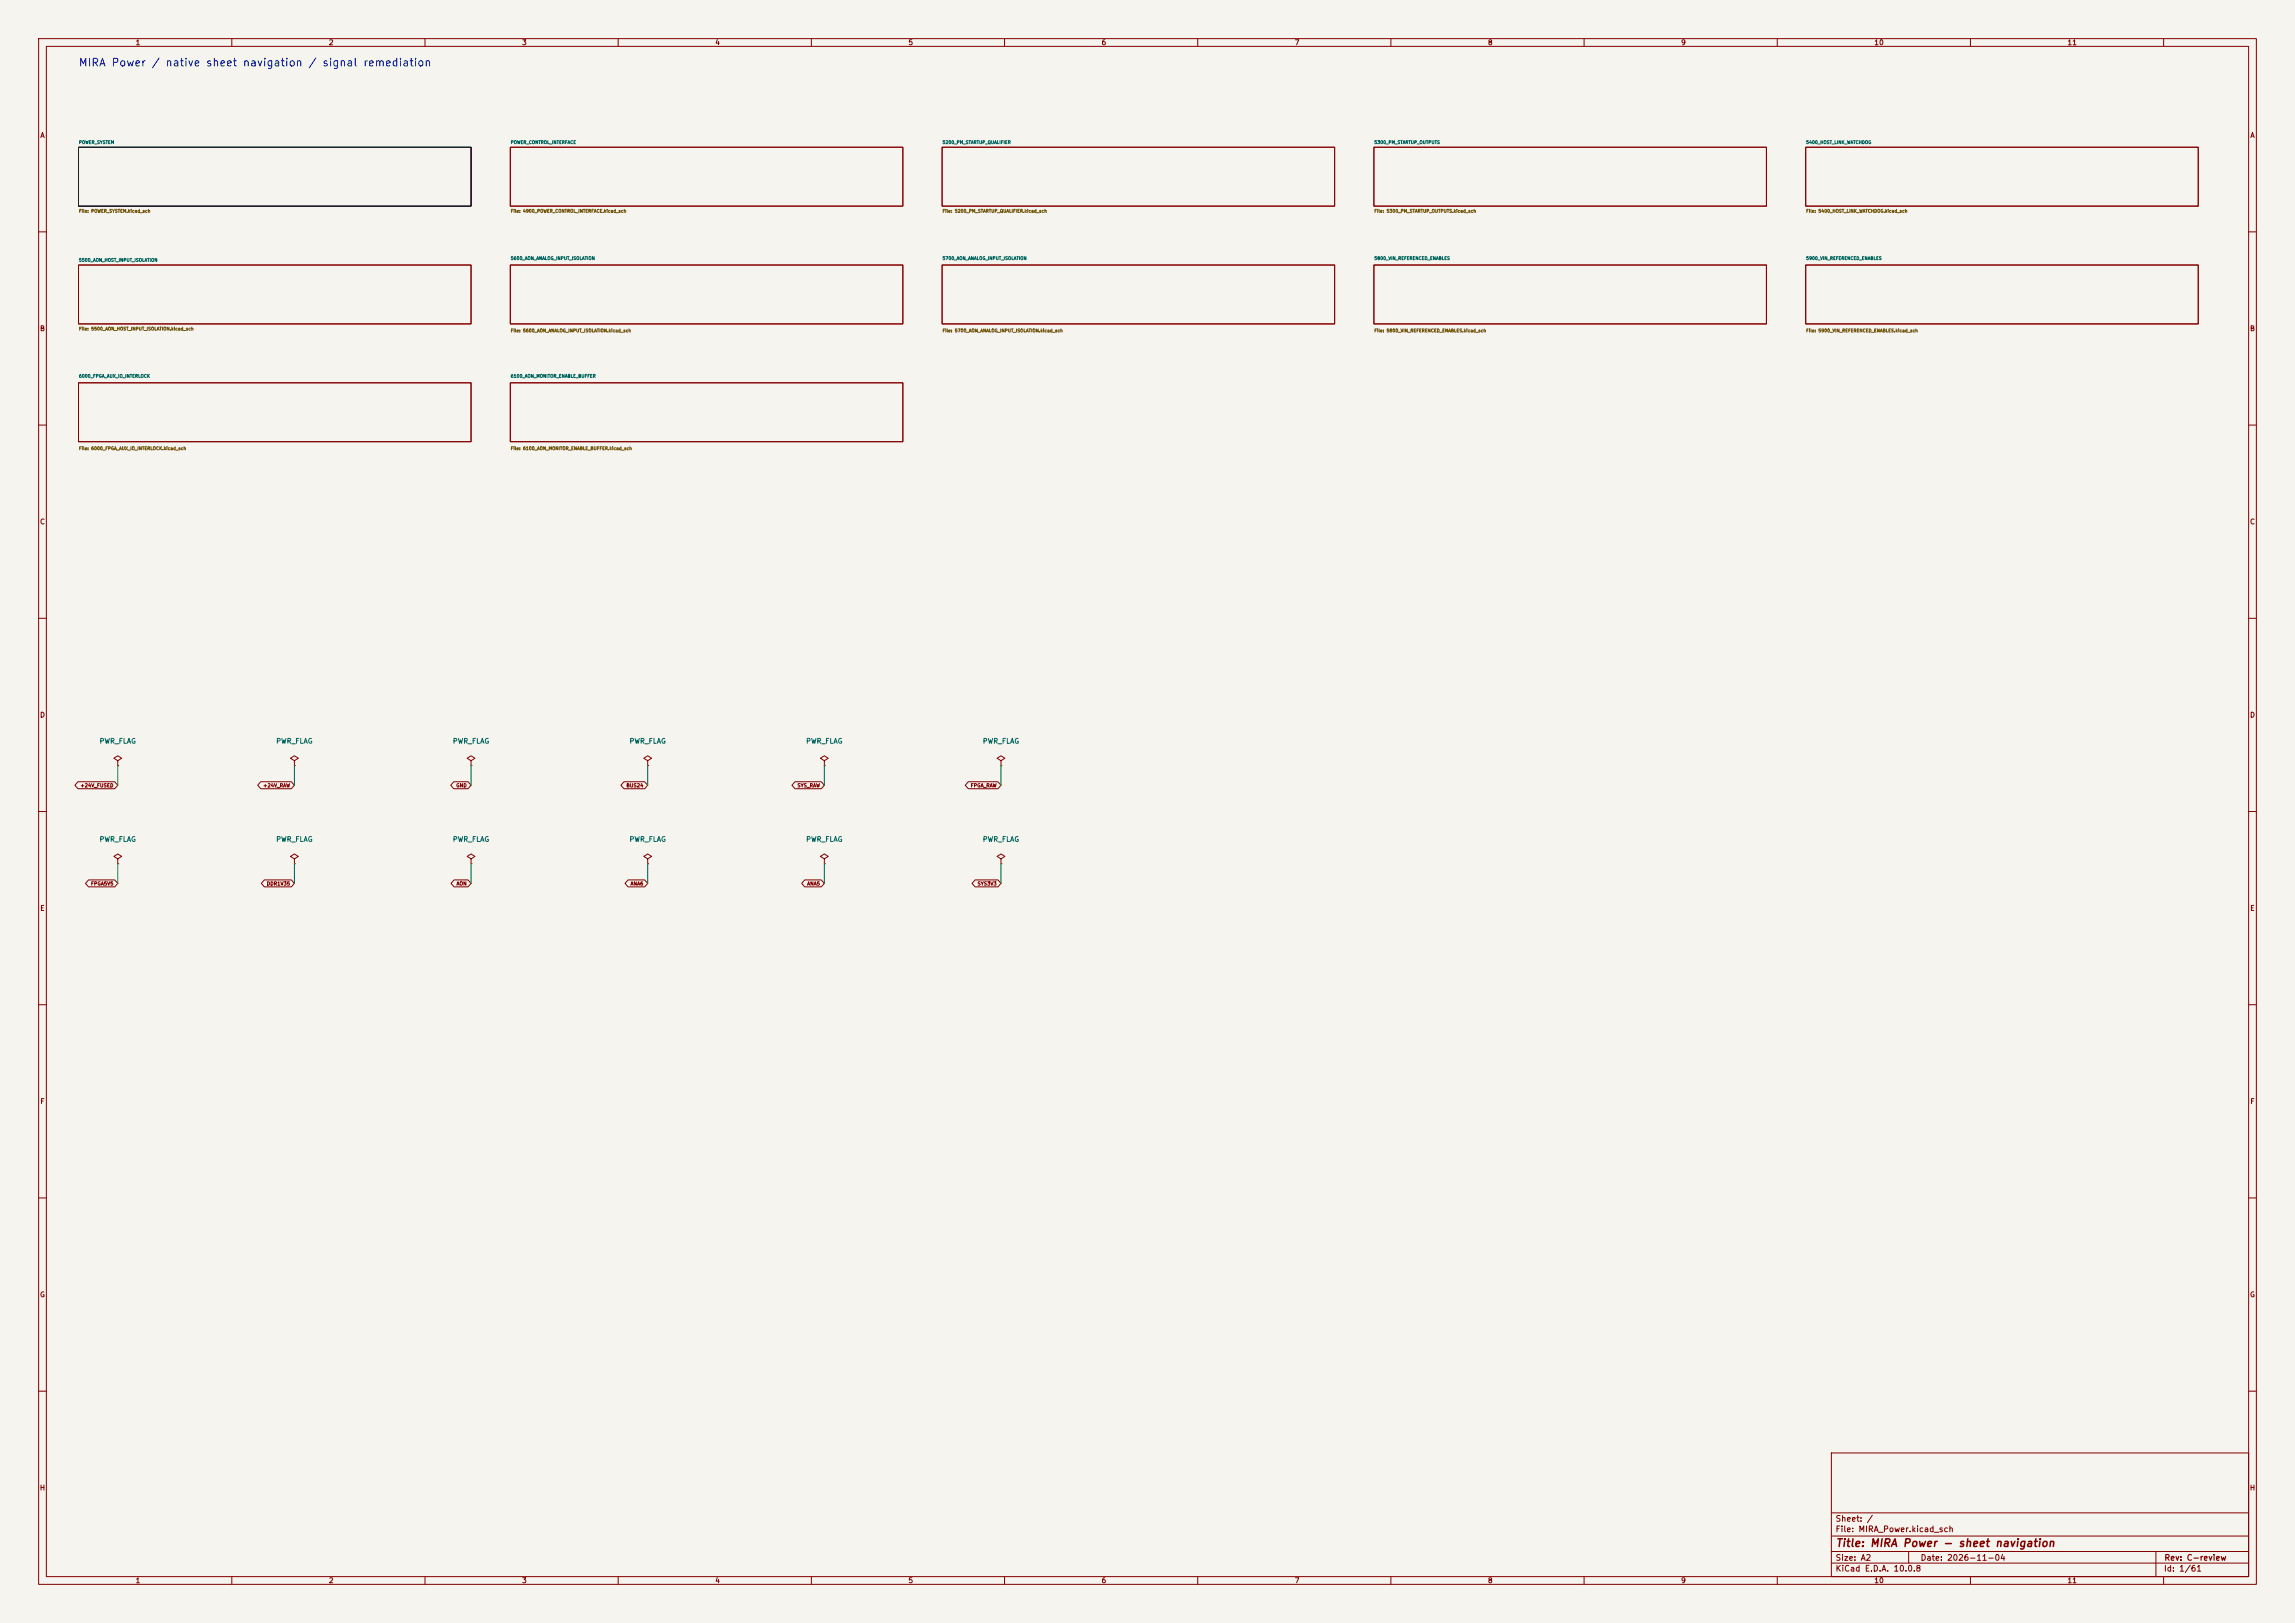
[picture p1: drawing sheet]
<svg xmlns="http://www.w3.org/2000/svg" width="594mm" height="420mm" viewBox="0 0 594 420" stroke-linecap="round" stroke-linejoin="round" font-family="sans-serif">
<defs><g id="words">
<text font-size="2" fill="#0000c2" x="20.2" y="17.7">MIRA Power / native sheet navigation / signal remediation</text>
<text font-size="2" fill="#840000" x="475" y="400.8">Title: MIRA Power - sheet navigation</text>
<g font-size="1.5" fill="#840000">
<text x="475" y="394.1">Sheet: /</text>
<text x="475" y="396.8">File: MIRA_Power.kicad_sch</text>
<text x="475" y="407">KiCad E.D.A. 10.0.8</text>
<text x="475" y="404.2">Size: A2</text>
<text x="497" y="404.2">Date: 2026-11-04</text>
<text x="560" y="407">Id: 1/61</text>
<text x="560.1" y="404.2">Rev: C-review</text>
</g>
<g font-size="1.3" fill="#840000">
<text x="35" y="12">1</text>
<text x="85" y="12">2</text>
<text x="135" y="12">3</text>
<text x="185" y="12">4</text>
<text x="235" y="12">5</text>
<text x="285" y="12">6</text>
<text x="335" y="12">7</text>
<text x="385" y="12">8</text>
<text x="435" y="12">9</text>
<text x="485" y="12">10</text>
<text x="535" y="12">11</text>
<text x="10.3" y="36">A</text>
<text x="582.3" y="36">A</text>
<text x="10.2" y="86">B</text>
<text x="582.2" y="86">B</text>
<text x="10.2" y="136">C</text>
<text x="582.2" y="136">C</text>
<text x="10.2" y="186">D</text>
<text x="582.2" y="186">D</text>
<text x="10.3" y="236">E</text>
<text x="582.3" y="236">E</text>
<text x="10.3" y="286">F</text>
<text x="582.3" y="286">F</text>
<text x="10.2" y="336">G</text>
<text x="582.2" y="336">G</text>
<text x="10.2" y="386">H</text>
<text x="582.2" y="386">H</text>
<text x="35" y="410">1</text>
<text x="85" y="410">2</text>
<text x="135" y="410">3</text>
<text x="185" y="410">4</text>
<text x="235" y="410">5</text>
<text x="285" y="410">6</text>
<text x="335" y="410">7</text>
<text x="385" y="410">8</text>
<text x="435" y="410">9</text>
<text x="485" y="410">10</text>
<text x="535" y="410">11</text>
</g>
<g font-size="1.3" fill="#006464">
<text x="25.6" y="192.7">PWR_FLAG</text>
<text x="71.4" y="192.7">PWR_FLAG</text>
<text x="117.1" y="192.7">PWR_FLAG</text>
<text x="162.8" y="192.7">PWR_FLAG</text>
<text x="208.5" y="192.7">PWR_FLAG</text>
<text x="254.2" y="192.7">PWR_FLAG</text>
<text x="25.6" y="218.1">PWR_FLAG</text>
<text x="71.4" y="218.1">PWR_FLAG</text>
<text x="117.1" y="218.1">PWR_FLAG</text>
<text x="162.8" y="218.1">PWR_FLAG</text>
<text x="208.5" y="218.1">PWR_FLAG</text>
<text x="254.2" y="218.1">PWR_FLAG</text>
</g>
<g font-size=".9" fill="#840000">
<text x="20.7" y="203.9">+24V_FUSED</text>
<text x="68" y="203.9">+24V_RAW</text>
<text x="118" y="203.9">GND</text>
<text x="162" y="203.9">BUS24</text>
<text x="206.3" y="203.9">SYS_RAW</text>
<text x="251.1" y="203.9">FPGA_RAW</text>
<text x="23.4" y="229.3">FPGA5V5</text>
<text x="69" y="229.3">DDR1V35</text>
<text x="118.1" y="229.3">AON</text>
<text x="163.1" y="229.3">ANA6</text>
<text x="208.8" y="229.3">ANA5</text>
<text x="252.9" y="229.3">SYS3V3</text>
</g>
<g font-size=".8" fill="#006464">
<text x="20.3" y="37.4">POWER_SYSTEM</text>
<text x="132.1" y="37.4">POWER_CONTROL_INTERFACE</text>
<text x="243.9" y="37.4">5200_PM_STARTUP_QUALIFIER</text>
<text x="355.6" y="37.4">5300_PM_STARTUP_OUTPUTS</text>
<text x="467.4" y="37.4">5400_HOST_LINK_WATCHDOG</text>
<text x="20.3" y="67.9">5500_AON_HOST_INPUT_ISOLATION</text>
<text x="132.1" y="67.4">5600_AON_ANALOG_INPUT_ISOLATION</text>
<text x="243.9" y="67.4">5700_AON_ANALOG_INPUT_ISOLATION</text>
<text x="355.6" y="67.4">5800_VIN_REFERENCED_ENABLES</text>
<text x="467.4" y="67.4">5900_VIN_REFERENCED_ENABLES</text>
<text x="20.3" y="97.9">6000_FPGA_AUX_IO_INTERLOCK</text>
<text x="132.1" y="97.9">6100_AON_MONITOR_ENABLE_BUFFER</text>
</g>
<g font-size=".8" fill="#725600">
<text x="20.3" y="55.2">File: POWER_SYSTEM.kicad_sch</text>
<text x="132.1" y="55.2">File: 4900_POWER_CONTROL_INTERFACE.kicad_sch</text>
<text x="243.9" y="55.2">File: 5200_PM_STARTUP_QUALIFIER.kicad_sch</text>
<text x="355.6" y="55.2">File: 5300_PM_STARTUP_OUTPUTS.kicad_sch</text>
<text x="467.4" y="55.2">File: 5400_HOST_LINK_WATCHDOG.kicad_sch</text>
<text x="20.3" y="85.7">File: 5500_AON_HOST_INPUT_ISOLATION.kicad_sch</text>
<text x="132.1" y="86.2">File: 5600_AON_ANALOG_INPUT_ISOLATION.kicad_sch</text>
<text x="243.9" y="86.2">File: 5700_AON_ANALOG_INPUT_ISOLATION.kicad_sch</text>
<text x="355.6" y="86.2">File: 5800_VIN_REFERENCED_ENABLES.kicad_sch</text>
<text x="467.4" y="86.2">File: 5900_VIN_REFERENCED_ENABLES.kicad_sch</text>
<text x="20.3" y="116.6">File: 6000_FPGA_AUX_IO_INTERLOCK.kicad_sch</text>
<text x="132.1" y="116.6">File: 6100_AON_MONITOR_ENABLE_BUFFER.kicad_sch</text>
</g>
</g></defs>
<path d="M0 0h594v420h-594z" fill="#f5f4ef" stroke="#f5f4ef" stroke-width=".26"/>
<g fill="none" stroke="#840000" stroke-width=".26">
<path d="M10 10h574v400h-574zM12 12h570v396h-570zM60 10v2M110 10v2M160 10v2M210 10v2M260 10v2M310 10v2M360 10v2M410 10v2M460 10v2M510 10v2"/>
<path d="M560 10v2M132.1 38.1h101.6v15.2h-101.6zM243.8 38.1h101.6v15.2h-101.6zM355.6 38.1h101.6v15.2h-101.6zM467.4 38.1h101.6v15.2h-101.6zM10 60h2M20.3 68.6h101.6v15.2h-101.6zM132.1 68.6h101.6v15.2h-101.6zM243.8 68.6h101.6v15.2h-101.6zM355.6 68.6h101.6v15.2h-101.6zM467.4 68.6h101.6v15.2h-101.6zM582 60h2"/>
<path d="M20.3 99.1h101.6v15.2h-101.6zM132.1 99.1h101.6v15.2h-101.6zM10 110h2M582 110h2M10 160h2M582 160h2M30.5 196.9l1-.7-1-.6-1 .6 1 .7v1.2M30.5 198.1h.1M76.2 196.9l1-.7-1-.6-1 .6 1 .7v1.2M76.2 198.1h.1M121.9 196.9l1-.7-1-.6-1 .6 1 .7v1.2M121.9 198.1h.1"/>
<path d="M167.6 196.9l1.1-.7-1.1-.6-1 .6 1 .7v1.2M167.6 198.1h.1M213.4 196.9l1-.7-1-.6-1.1 .6 1.1 .7v1.2M213.4 198.1h.1M259.1 196.9l1-.7-1-.6-1 .6 1 .7v1.2M259.1 198.1h.1M10 210h2M20.2 202.3h9.5l.8 .9-.8 .9h-9.5l-.8-.9zM67.5 202.3h7.9l.8 .9-.8 .9h-7.9l-.8-.9zM117.4 202.3h3.7l.8 .9-.8 .9h-3.7l-.7-.9zM161.5 202.3h5.4l.7 .9-.7 .9h-5.4l-.8-.9zM205.8 202.3h6.8l.8 .9-.8 .9h-6.8l-.8-.9z"/>
<path d="M250.6 202.3h7.7l.8 .9-.8 .9h-7.7l-.8-.9zM582 210h2M22.9 227.7h6.8l.8 .9-.8 .9h-6.8l-.8-.9zM30.5 222.3l1-.7-1-.6-1 .6 1 .7v1.2M30.5 223.5h.1M68.4 227.7h7l.8 .9-.8 .9h-7l-.8-.9zM76.2 222.3l1-.7-1-.6-1 .6 1 .7v1.2M76.2 223.5h.1M117.5 227.7h3.6l.8 .9-.8 .9h-3.6l-.8-.9zM121.9 222.3l1-.7-1-.6-1 .6 1 .7v1.2M121.9 223.5h.1M162.6 227.7h4.3l.7 .9-.7 .9h-4.3l-.8-.9z"/>
<path d="M167.6 222.3l1.1-.7-1.1-.6-1 .6 1 .7v1.2M167.6 223.5h.1M208.3 227.7h4.3l.8 .9-.8 .9h-4.3l-.8-.9zM213.4 222.3l1-.7-1-.6-1.1 .6 1.1 .7v1.2M213.4 223.5h.1M252.4 227.7h5.9l.8 .9-.8 .9h-5.9l-.8-.9zM259.1 222.3l1-.7-1-.6-1 .6 1 .7v1.2M259.1 223.5h.1M10 260h2M582 260h2M10 310h2M582 310h2"/>
<path d="M10 360h2M474 376h108v32h-108zM582 360h2M474 397.5h108M474 391.5h108M60 408v2M110 408v2M160 408v2M210 408v2M260 408v2M310 408v2M360 408v2"/>
<path d="M410 408v2M460 408v2M474 404.5h108M474 401.5h108M494 401.5v3M510 408v2M558 401.5v6.5M560 408v2"/>
</g>
<path d="M20.3 38.1h101.6v15.2h-101.6z" fill="none" stroke="#000" stroke-width=".26"/>
<path d="M30.5 198.1v5.1M76.2 198.1v5.1M121.9 198.1v5.1M167.6 198.1v5.1M213.4 198.1v5.1M259.1 198.1v5.1M30.5 223.5v5.1M76.2 223.5v5.1M121.9 223.5v5.1M167.6 223.5v5.1M213.4 223.5v5.1M259.1 223.5v5.1" fill="none" stroke="#009600" stroke-width=".26"/>
<use href="#words"/>
</svg>
